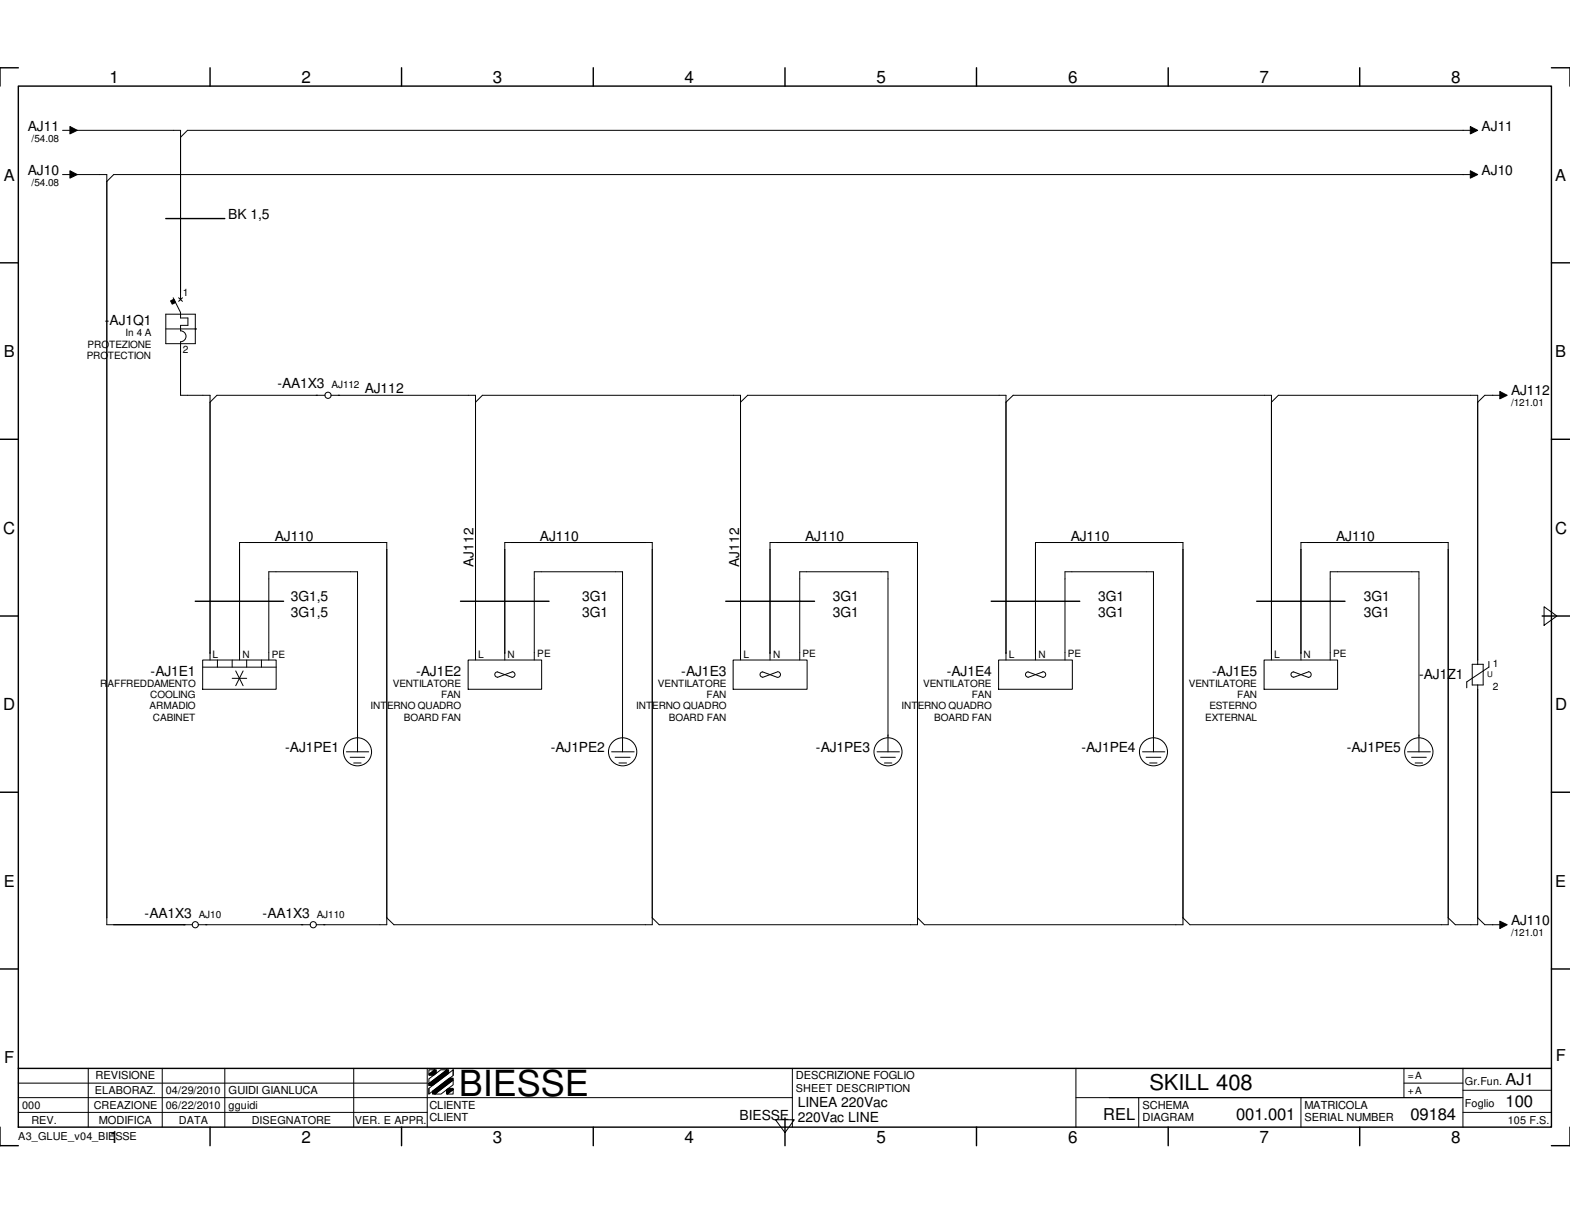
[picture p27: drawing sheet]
<svg xmlns="http://www.w3.org/2000/svg" width="279mm" height="216mm" viewBox="0 0 279 216" stroke-linecap="round" stroke-linejoin="round" font-family="sans-serif">
<defs><g id="words">
<text font-size="6.4" x="81.7" y="195.1">BIESSE</text>
<text font-size="3.9" x="204.6" y="194.1">SKILL 408</text>
<g font-size="3">
<text x="19.5" y="14.7">1</text>
<text x="53.6" y="14.7">2</text>
<text x="87.7" y="14.7">3</text>
<text x="121.8" y="14.7">4</text>
<text x="156" y="14.7">5</text>
<text x="190.1" y="14.7">6</text>
<text x="224.2" y="14.7">7</text>
<text x="258.2" y="14.7">8</text>
<text x=".6" y="95">C</text>
<text x="276.7" y="95">C</text>
<text x=".6" y="126.4">D</text>
<text x="276.7" y="126.4">D</text>
<text x="267.9" y="197">100</text>
<text x="19.5" y="203.5">1</text>
<text x="53.6" y="203.5">2</text>
<text x="87.7" y="203.5">3</text>
<text x="121.8" y="203.5">4</text>
<text x="156" y="203.5">5</text>
<text x="190.1" y="203.5">6</text>
<text x="220" y="199.3">001.001</text>
<text x="224.2" y="203.5">7</text>
<text x="251" y="199.3">09184</text>
<text x="258.2" y="203.5">8</text>
</g>
<g font-size="2.9">
<text x=".7" y="32.1">A</text>
<text x="276.8" y="32.1">A</text>
<text x=".7" y="63.5">B</text>
<text x="276.8" y="63.5">B</text>
<text x=".7" y="157.9">E</text>
<text x="276.8" y="157.9">E</text>
<text x=".8" y="189.2">F</text>
<text x="276.9" y="188.9">F</text>
<text x="267.9" y="193.1">AJ1</text>
<text x="196.3" y="199.3">REL</text>
</g>
<g font-size="2.5">
<text x="5" y="23.2">AJ11</text>
<text x="263.7" y="23.2">AJ11</text>
<text x="5" y="31.1">AJ10</text>
<text x="263.7" y="31.1">AJ10</text>
<text x="40.6" y="38.9">BK 1,5</text>
<text x="18.7" y="57.9">-AJ1Q1</text>
<text x="49.4" y="69">-AA1X3</text>
<text x="64.9" y="70">AJ112</text>
<text x="268.9" y="70.4">AJ112</text>
<text x="48.9" y="96.2">AJ110</text>
<text x="96.1" y="96.2">AJ110</text>
<text x="143.3" y="96.2">AJ110</text>
<text x="190.5" y="96.2">AJ110</text>
<text x="237.8" y="96.2">AJ110</text>
<text x="51.8" y="107">3G1,5</text>
<text x="103.6" y="107">3G1</text>
<text x="148.2" y="107">3G1</text>
<text x="195.5" y="107">3G1</text>
<text x="242.7" y="107">3G1</text>
<text x="51.8" y="109.8">3G1,5</text>
<text x="103.6" y="109.8">3G1</text>
<text x="148.2" y="109.8">3G1</text>
<text x="195.5" y="109.8">3G1</text>
<text x="242.7" y="109.8">3G1</text>
<text x="26.8" y="120.3">-AJ1E1</text>
<text x="74" y="120.3">-AJ1E2</text>
<text x="121.2" y="120.3">-AJ1E3</text>
<text x="168.5" y="120.3">-AJ1E4</text>
<text x="215.7" y="120.3">-AJ1E5</text>
<text x="252.6" y="120.8">-AJ1Z1</text>
<text x="50.8" y="133.9">-AJ1PE1</text>
<text x="98" y="133.9">-AJ1PE2</text>
<text x="145.2" y="133.9">-AJ1PE3</text>
<text x="192.4" y="133.9">-AJ1PE4</text>
<text x="239.7" y="133.9">-AJ1PE5</text>
<text x="25.7" y="163.3">-AA1X3</text>
<text x="46.7" y="163.3">-AA1X3</text>
<text x="268.9" y="164.6">AJ110</text>
<text x="142" y="197">LINEA 220Vac</text>
<text x="131.6" y="199.3">BIESSE</text>
<text x="142" y="199.8">220Vac LINE</text>
</g>
<g font-size="2.4">
<text x="84.3" y="100.8" transform="rotate(-90 84.3 100.8)">AJ112</text>
<text x="131.5" y="100.8" transform="rotate(-90 131.5 100.8)">AJ112</text>
</g>
<g font-size="2">
<text x="17" y="192.1">REVISIONE</text>
<text x="40.6" y="194.7">GUIDI GIANLUCA</text>
<text x="76.4" y="197.4">CLIENTE</text>
<text x="141.6" y="192.1">DESCRIZIONE FOGLIO</text>
<text x="203.3" y="197.4">SCHEMA</text>
<text x="232.2" y="197.4">MATRICOLA</text>
<text x="17.6" y="200">MODIFICA</text>
<text x="76.4" y="199.6">CLIENT</text>
<text x="203.3" y="199.6">DIAGRAM</text>
<text x="232.2" y="199.6">SERIAL NUMBER</text>
</g>
<g font-size="1.9">
<text x="3.9" y="197.4">000</text>
<text x="16.7" y="197.4">CREAZIONE</text>
<text x="16.9" y="194.7">ELABORAZ.</text>
<text x="29.5" y="194.7">04/29/2010</text>
<text x="29.5" y="197.4">06/22/2010</text>
<text x="40.6" y="197.4">gguidi</text>
<text x="141.6" y="194.4">SHEET DESCRIPTION</text>
<text x="260.7" y="197">Foglio</text>
<text x="260.7" y="193.1">Gr.Fun.</text>
<text x="3.3" y="202.9">A3_GLUE_v04_BIESSE</text>
<text x="5.6" y="200">REV.</text>
<text x="31.8" y="200">DATA</text>
<text x="44.8" y="200">DISEGNATORE</text>
<text x="63.2" y="200">VER. E APPR.</text>
<text x="268.3" y="200">105 F.S.</text>
</g>
<g font-size="1.8">
<text x="5.6" y="25.2">/54.08</text>
<text x="5.6" y="33.1">/54.08</text>
<text x="32.5" y="52.7">1</text>
<text x="22.4" y="59.9">In 4 A</text>
<text x="15.5" y="63.9">PROTECTION</text>
<text x="15.6" y="61.9">PROTEZIONE</text>
<text x="32.5" y="62.8">2</text>
<text x="59" y="69">AJ112</text>
<text x="268.9" y="72.3">/121.01</text>
<text x="37.8" y="117.2">L</text>
<text x="43.1" y="117.2">N</text>
<text x="48.4" y="117.2">PE</text>
<text x="85.1" y="117.2">L</text>
<text x="90.3" y="117.2">N</text>
<text x="95.6" y="117">PE</text>
<text x="132.3" y="117.2">L</text>
<text x="137.6" y="117.2">N</text>
<text x="142.8" y="117">PE</text>
<text x="179.5" y="117.2">L</text>
<text x="184.8" y="117.2">N</text>
<text x="190" y="117">PE</text>
<text x="226.8" y="117.2">L</text>
<text x="232" y="117.2">N</text>
<text x="237.3" y="117">PE</text>
<text x="265.6" y="118.8">1</text>
<text x="17.8" y="122.3">RAFFREDDAMENTO</text>
<text x="26.7" y="124.2">COOLING</text>
<text x="69.9" y="122.3">VENTILATORE</text>
<text x="78.5" y="124.2">FAN</text>
<text x="117.1" y="122.3">VENTILATORE</text>
<text x="125.7" y="124.2">FAN</text>
<text x="164.3" y="122.3">VENTILATORE</text>
<text x="172.9" y="124.2">FAN</text>
<text x="211.5" y="122.3">VENTILATORE</text>
<text x="220.2" y="124.2">FAN</text>
<text x="265.6" y="122.7">2</text>
<text x="26.6" y="126.2">ARMADIO</text>
<text x="27.2" y="128.3">CABINET</text>
<text x="66" y="126.2">INTERNO QUADRO</text>
<text x="71.8" y="128.3">BOARD FAN</text>
<text x="113.2" y="126.2">INTERNO QUADRO</text>
<text x="119" y="128.3">BOARD FAN</text>
<text x="160.4" y="126.2">INTERNO QUADRO</text>
<text x="166.2" y="128.3">BOARD FAN</text>
<text x="214.5" y="128.3">EXTERNAL</text>
<text x="215.2" y="126.2">ESTERNO</text>
<text x="35.4" y="163.3">AJ10</text>
<text x="56.4" y="163.3">AJ110</text>
<text x="268.9" y="166.6">/121.01</text>
<text x="250.5" y="192.1">=A</text>
<text x="250.5" y="194.7">+A</text>
</g>
<text font-size="1.4" x="264.7" y="120.6">U</text>
</g></defs>
<g fill="none" stroke="#000" stroke-width=".25">
<path d="M3.3 15.3h272.8v185.3h-272.8zM3.3 12.1h-3.3v3.2M37.4 12.1v3.2M71.5 12.1v3.2M105.6 12.1v3.2M139.7 12.1v3.2M173.8 12.1v3.2M207.9 12.1v3.2M242 12.1v3.2M276.1 12.1h3.3v3.2M29.5 38.9h10.5M0 46.8h3.3"/>
<path d="M276.1 46.8h3.3M0 78.2h3.3M276.1 78.2h3.3M0 109.6h3.3M34.8 107h15.7M82 107h15.7M129.2 107h15.7M176.4 107h15.8M223.6 107h15.8M274.4 109.6h5M0 141h3.3M276.1 141h3.3"/>
<path d="M0 172.5h3.3M276.1 172.5h3.3M3.3 190.2h272.8M139.7 199v4.9M0 200.6v3.3h3.3M37.4 200.6v3.3M71.5 200.6v3.3M105.6 200.6v3.3M173.8 200.6v3.3M207.9 200.6v3.3M242 200.6v3.3M279.4 200.6v3.3h-3.3"/>
</g>
<g fill="none" stroke="#000" stroke-width=".18">
<path d="M11.1 31.1h2M11.1 23.2h2M12.4 22.5l1.4 .7-1.4 .6zM12.4 30.4l1.4 .7-1.4 .6zM13.7 31.1h5.3v133.5h15.2M13.7 23.2h18.4v30.1M261.7 22.5l1.3 .7-1.3 .6zM261.7 30.4l1.3 .7-1.3 .6zM262.3 31.1h-242.1l-1.2 1.2M262.3 23.2h-228.9l-1.3 1.2M29.5 55.9h5.3v5.3h-5.3zM29.5 58.5h5.3"/>
<path d="M30.4 53.6l.5-.3 .3 .5-.6 .3zM30.8 53l1.3 2.6v1h1.3v1.3h-1.3v1a.97 .97 0 0 1 1 1 .97 .97 0 0 1-1 .9v9.6h5.3v47.1M31.8 53l.7 .6M32.5 53l-.7 .6M34.8 58.5h.1M57.8 70.4h-19.2l-1.2 1.2M58.9 70.4h25.7v47.1M84.6 71.6l1.3-1.2h45.9v47.1M131.8 71.6l1.3-1.2h45.9v47.1M179 71.6l1.3-1.2h46v47.1M226.3 71.6l1.2-1.2h35.5v47.8M266.9 69.7l1.3 .7-1.3 .6z"/>
<path d="M267.6 70.4h-3.4l-1.2 1.2M36.1 117.5h13v5.2h-13zM36.1 118.7h13M38.7 117.5v1.2M41.3 117.5v1.2M42 119.4l1.3 2.6M42.6 117.5v-20.9h26.2v68h-12.5M43.3 119.4l-1.3 2.6M43.9 117.5v1.2M46.5 117.5v1.2M47.8 117.5v-15.7h15.8v32M83.3 117.5h13.1v5.2h-13.1z"/>
<path d="M89.8 117.5v-20.9h26.3v68h-46l-1.3-1.2M91.1 119.5a.51 .51 0 0 1 .6 .6 .51 .51 0 0 1-.6 .5l-2.6-1a.47 .47 0 0 0-.4 .5 .47 .47 0 0 0 .4 .4M91.1 119.6l-2.6 1M95.1 117.5v-15.7h15.7v32M130.5 117.5h13.1v5.2h-13.1zM137 117.5v-20.9h26.3v68h-46l-1.2-1.2M138.3 119.6l-2.6 1M138.4 119.5a.51 .51 0 0 1 .5 .6 .51 .51 0 0 1-.6 .5l-2.6-1a.47 .47 0 0 0-.4 .5 .47 .47 0 0 0 .4 .4M142.3 117.5v-15.7h15.7v32M177.7 117.5h13.1v5.2h-13.1zM184.3 117.5v-20.9h26.2v68h-46l-1.2-1.2M185.6 119.5a.51 .51 0 0 1 .5 .6 .51 .51 0 0 1-.5 .5l-2.6-1a.47 .47 0 0 0-.5 .5 .47 .47 0 0 0 .5 .4"/>
<path d="M185.6 119.6l-2.6 1M189.5 117.5v-15.7h15.8v32M225 117.5h13v5.2h-13zM231.5 117.5v-20.9h26.2v68h-45.9l-1.3-1.2M232.8 119.5a.51 .51 0 0 1 .5 .6 .51 .51 0 0 1-.5 .5l-2.6-1a.47 .47 0 0 0-.5 .5 .47 .47 0 0 0 .5 .4M232.8 119.6l-2.6 1M236.7 117.5v-15.7h15.8v32M262 118.2h1.9v3.7h-1.9zM265 117.7v1l-4 2.7v1M274.8 108l2.3 1.6-2.3 1.7zM41.3 120.7h2.6M61.6 133.8h4"/>
<path d="M62.3 134.8h2.6M62.9 135.8h1.4M108.8 133.8h4.1M109.5 134.8h2.6M110.2 135.8h1.3M156.1 133.8h4M156.7 134.8h2.6M157.4 135.8h1.3M203.3 133.8h4M204 134.8h2.6M204.6 135.8h1.3M250.5 133.8h4"/>
<path d="M251.2 134.8h2.6M251.8 135.8h1.4M263 121.9v42.7h-4l-1.3-1.2M35.3 164.6h19.9M263 163.4l1.2 1.2h3.4M266.9 164l1.3 .6-1.3 .7zM3.3 195.4h137.7M3.3 198h72.7M3.3 192.8h72.7M15.7 190.2v10.4M28.9 190.2v10.4M40 190.2v10.4"/>
<path d="M62.9 190.2v10.4M76 190.2v10.4M76.3 192.9l3.2-2.5h.3v.7l-2.8 2.1h-.7zM76.3 191.2l1-.8h.3v.6l-.4 .4h-.9zM76.3 193.7l4.3-3.3v1l-4.3 3.3zM76.3 192l2.1-1.6h1.1l-3.2 2.5zM76.3 190.4h1l-1 .8zM76.3 192.9v.4M76.3 193.7v1M77 194.2l3-2.3h.6v.3l-3.2 2.5h-.4zM77.4 194.7l3.2-2.5v.9l-2.1 1.6zM79.5 194l.3-.3h.8v.2l-1 .8h-.1z"/>
<path d="M79.6 194.7l1-.8v.8zM80.6 190.4v1M138 199.3h3.4l-1.7 2.3zM141 190.2v10.4M191.5 195.4h68.8M191.5 190.2v10.4M202.6 195.4v5.2M231.5 195.4v5.2M249.9 192.8h10.4M249.9 190.2v5.2M260.3 190.2v10.4M260.3 198h15.8"/>
<path d="M260.3 194.1h15.8"/>
<circle cx="58.4" cy="70.4" r=".55"/>
<circle cx="63.6" cy="133.8" r="2.5"/>
<circle cx="110.8" cy="133.8" r="2.51"/>
<circle cx="158" cy="133.8" r="2.49"/>
<circle cx="205.3" cy="133.8" r="2.5"/>
<circle cx="252.5" cy="133.8" r="2.51"/>
<circle cx="34.8" cy="164.6" r=".55"/>
<circle cx="55.7" cy="164.6" r=".55"/>
</g>
<g fill="#000">
<path d="M12.4 22.5l1.4 .7-1.4 .6zM12.4 30.4l1.4 .7-1.4 .6zM261.7 22.5l1.3 .7-1.3 .6zM261.7 30.4l1.3 .7-1.3 .6zM30.4 53.6l.5-.3 .3 .5-.6 .3zM266.9 69.7l1.3 .7-1.3 .6zM266.9 164l1.3 .6-1.3 .7z"/>
<path d="M76.3 191.2l1-.8h.3v.6l-.4 .4h-.9z" fill-rule="evenodd"/>
<path d="M77 194.2l3-2.3h.6v.3l-3.2 2.5h-.4z" fill-rule="evenodd"/>
<path d="M76.3 192.9l3.2-2.5h.3v.7l-2.8 2.1h-.7z" fill-rule="evenodd"/>
<path d="M79.5 194l.3-.3h.8v.2l-1 .8h-.1z" fill-rule="evenodd"/>
</g>
<use href="#words"/>
</svg>
